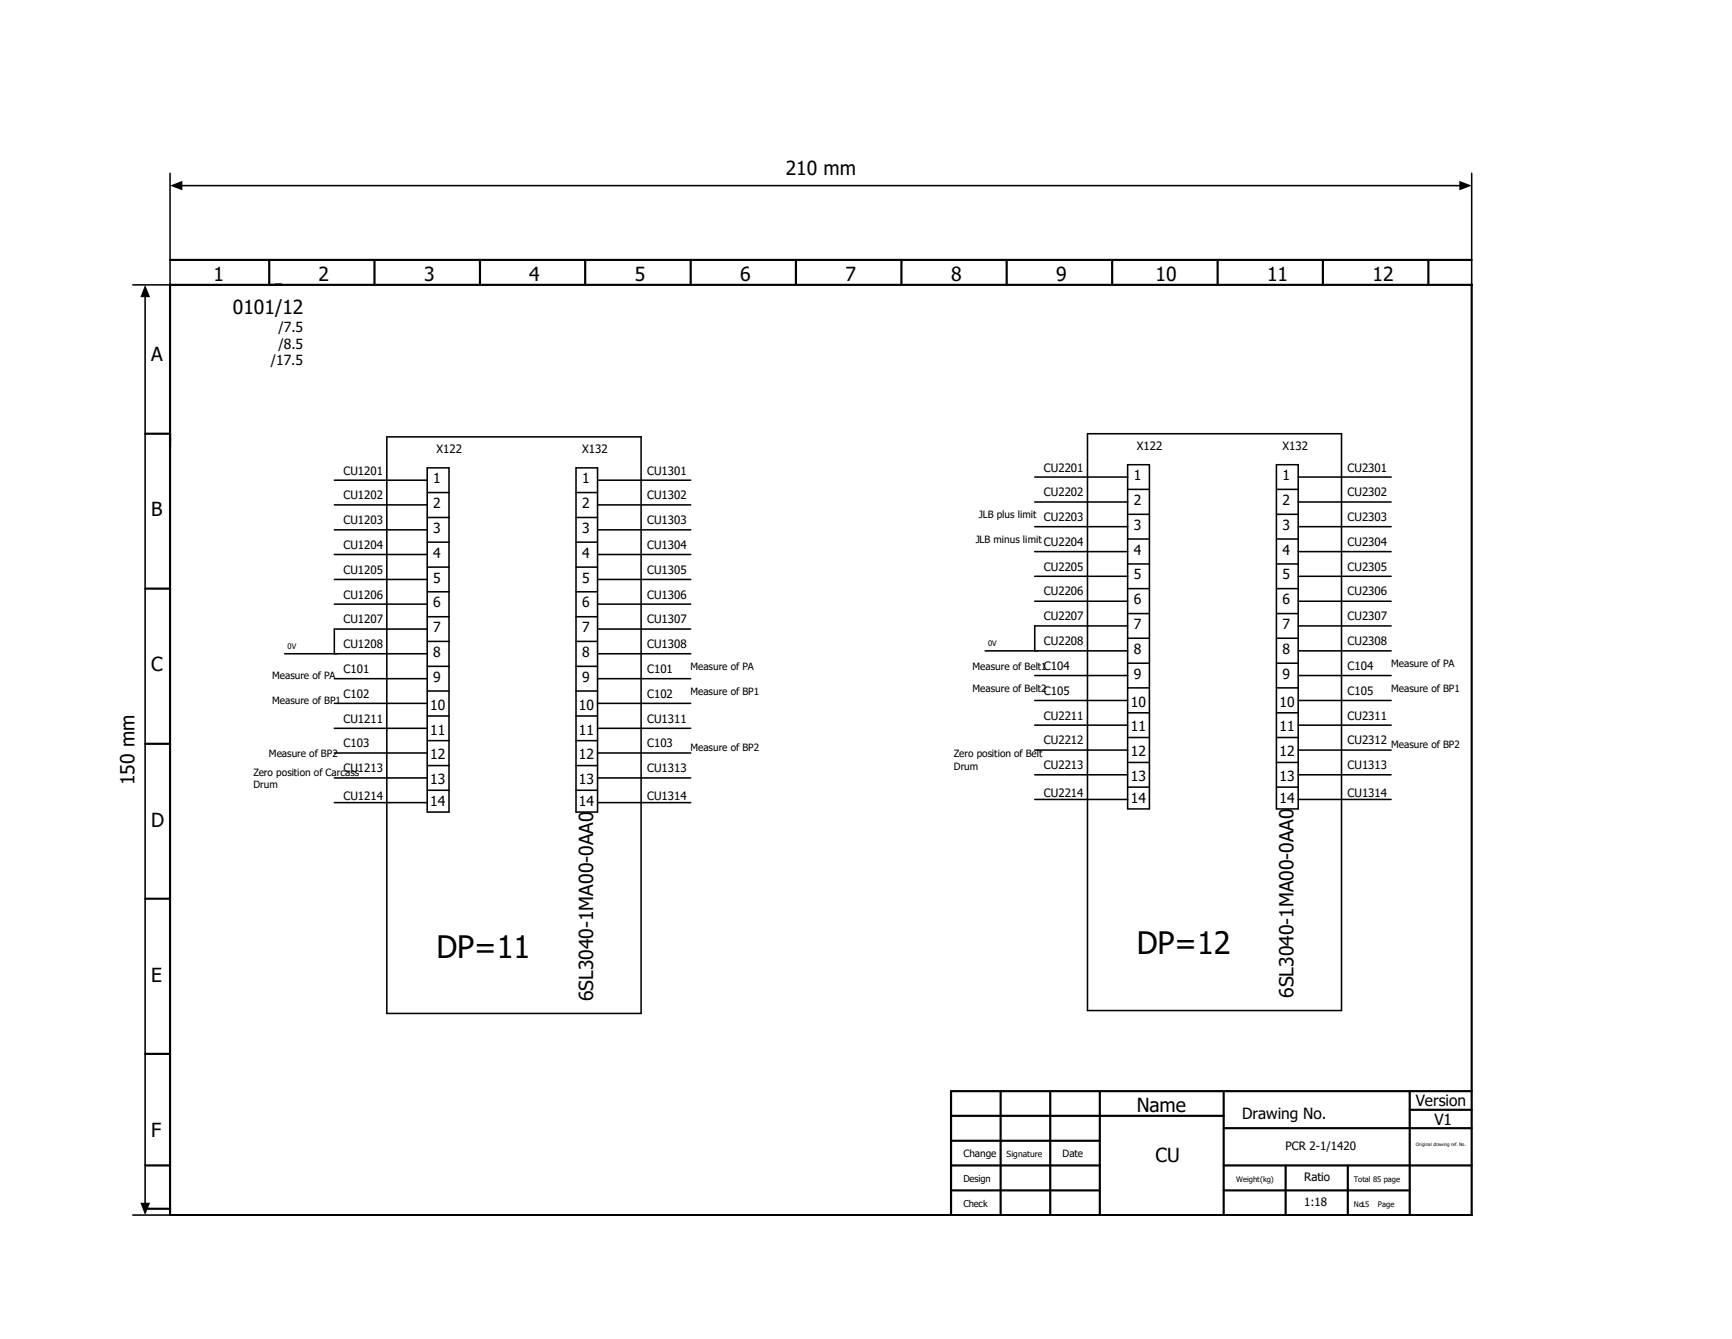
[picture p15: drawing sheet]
<svg xmlns="http://www.w3.org/2000/svg" width="279mm" height="216mm" viewBox="0 0 279 216" stroke-linecap="round" stroke-linejoin="round" font-family="sans-serif">
<defs><g id="words">
<g font-size="5">
<text x="70.4" y="154.4">DP=11</text>
<text x="183.4" y="153.9">DP=12</text>
</g>
<g font-size="3.1">
<text x="126.7" y="28.3">210 mm</text>
<text x="34.4" y="45.3">1</text>
<text x="51.4" y="45.3">2</text>
<text x="68.4" y="45.3">3</text>
<text x="85.4" y="45.3">4</text>
<text x="102.4" y="45.3">5</text>
<text x="119.4" y="45.3">6</text>
<text x="136.4" y="45.3">7</text>
<text x="153.4" y="45.3">8</text>
<text x="170.4" y="45.3">9</text>
<text x="186.4" y="45.3">10</text>
<text x="204.4" y="45.3">11</text>
<text x="221.4" y="45.3">12</text>
<text x="37.5" y="50.7">0101/12</text>
<text x="24.4" y="58.3">A</text>
<text x="24.4" y="83.3">B</text>
<text x="24.4" y="108.2">C</text>
<text x="21.7" y="126.6" transform="rotate(-90 21.7 126.6)">150 mm</text>
<text x="24.4" y="133.3">D</text>
<text x="24.4" y="158.3">E</text>
<text x="95.7" y="161.4" transform="rotate(-90 95.7 161.4)">6SL3040-1MA00-0AA0</text>
<text x="208.7" y="160.9" transform="rotate(-90 208.7 160.9)">6SL3040-1MA00-0AA0</text>
<text x="183.4" y="179.3">Name</text>
<text x="24.4" y="183.3">F</text>
<text x="186.4" y="187.3">CU</text>
</g>
<g font-size="2.5">
<text x="228.4" y="178.4">Version</text>
<text x="200.4" y="180.4">Drawing No.</text>
<text x="231.4" y="181.4">V1</text>
</g>
<g font-size="2.2">
<text x="44.9" y="53.6">/7.5</text>
<text x="43.7" y="58.9">/17.5</text>
<text x="44.9" y="56.2">/8.5</text>
<text x="69.9" y="77.9">1</text>
<text x="93.9" y="77.9">1</text>
<text x="182.9" y="77.4">1</text>
<text x="206.9" y="77.4">1</text>
<text x="69.9" y="81.9">2</text>
<text x="93.9" y="81.9">2</text>
<text x="182.9" y="81.4">2</text>
<text x="206.9" y="81.4">2</text>
<text x="69.9" y="85.9">3</text>
<text x="69.9" y="89.9">4</text>
<text x="93.9" y="85.9">3</text>
<text x="93.9" y="89.9">4</text>
<text x="182.9" y="85.4">3</text>
<text x="182.9" y="89.5">4</text>
<text x="206.9" y="85.4">3</text>
<text x="206.9" y="89.5">4</text>
<text x="69.9" y="93.9">5</text>
<text x="93.9" y="93.9">5</text>
<text x="182.9" y="93.4">5</text>
<text x="206.9" y="93.4">5</text>
<text x="69.9" y="97.9">6</text>
<text x="69.9" y="101.9">7</text>
<text x="93.9" y="97.9">6</text>
<text x="93.9" y="101.9">7</text>
<text x="182.9" y="97.5">6</text>
<text x="182.9" y="101.4">7</text>
<text x="206.9" y="97.5">6</text>
<text x="206.9" y="101.4">7</text>
<text x="69.9" y="105.9">8</text>
<text x="93.9" y="105.9">8</text>
<text x="182.9" y="105.5">8</text>
<text x="206.9" y="105.5">8</text>
<text x="69.9" y="109.9">9</text>
<text x="93.9" y="109.9">9</text>
<text x="182.4" y="113.9">10</text>
<text x="182.9" y="109.4">9</text>
<text x="206.4" y="113.9">10</text>
<text x="206.9" y="109.4">9</text>
<text x="69.4" y="114.4">10</text>
<text x="69.4" y="118.4">11</text>
<text x="93.4" y="114.4">10</text>
<text x="93.4" y="118.4">11</text>
<text x="182.4" y="117.9">11</text>
<text x="206.4" y="117.9">11</text>
<text x="69.4" y="122.4">12</text>
<text x="93.4" y="122.4">12</text>
<text x="182.4" y="121.9">12</text>
<text x="182.4" y="125.9">13</text>
<text x="206.4" y="121.9">12</text>
<text x="206.4" y="125.9">13</text>
<text x="69.4" y="126.4">13</text>
<text x="69.4" y="129.9">14</text>
<text x="93.4" y="126.4">13</text>
<text x="93.4" y="129.9">14</text>
<text x="182.4" y="129.5">14</text>
<text x="206.4" y="129.5">14</text>
</g>
<g font-size="1.9">
<text x="55.4" y="76.5">CU1201</text>
<text x="70.4" y="73">X122</text>
<text x="93.9" y="73">X132</text>
<text x="104.4" y="76.5">CU1301</text>
<text x="168.4" y="76">CU2201</text>
<text x="183.4" y="72.5">X122</text>
<text x="206.9" y="72.5">X132</text>
<text x="217.4" y="76">CU2301</text>
<text x="55.4" y="80.5">CU1202</text>
<text x="104.4" y="80.5">CU1302</text>
<text x="168.4" y="80">CU2202</text>
<text x="217.4" y="80">CU2302</text>
<text x="55.4" y="84.5">CU1203</text>
<text x="55.4" y="88.5">CU1204</text>
<text x="104.4" y="84.5">CU1303</text>
<text x="104.4" y="88.5">CU1304</text>
<text x="168.4" y="84">CU2203</text>
<text x="168.4" y="88">CU2204</text>
<text x="217.4" y="84">CU2303</text>
<text x="217.4" y="88">CU2304</text>
<text x="55.4" y="92.5">CU1205</text>
<text x="104.4" y="92.5">CU1305</text>
<text x="168.4" y="92">CU2205</text>
<text x="217.4" y="92">CU2305</text>
<text x="55.4" y="96.5">CU1206</text>
<text x="55.4" y="100.5">CU1207</text>
<text x="104.4" y="96.5">CU1306</text>
<text x="104.4" y="100.5">CU1307</text>
<text x="168.4" y="96">CU2206</text>
<text x="168.4" y="100">CU2207</text>
<text x="217.4" y="96">CU2306</text>
<text x="217.4" y="100">CU2307</text>
<text x="55.4" y="104.5">CU1208</text>
<text x="104.4" y="104.5">CU1308</text>
<text x="168.4" y="104">CU2208</text>
<text x="217.4" y="104">CU2308</text>
<text x="55.4" y="108.5">C101</text>
<text x="55.4" y="112.5">C102</text>
<text x="104.4" y="108.5">C101</text>
<text x="104.4" y="112.5">C102</text>
<text x="168.4" y="108">C104</text>
<text x="168.4" y="112">C105</text>
<text x="217.4" y="108">C104</text>
<text x="217.4" y="112">C105</text>
<text x="55.4" y="116.5">CU1211</text>
<text x="104.4" y="116.5">CU1311</text>
<text x="168.4" y="116">CU2211</text>
<text x="217.4" y="116">CU2311</text>
<text x="55.4" y="120.5">C103</text>
<text x="55.4" y="124.5">CU1213</text>
<text x="104.4" y="120.5">C103</text>
<text x="104.4" y="124.5">CU1313</text>
<text x="168.4" y="120">CU2212</text>
<text x="168.4" y="124">CU2213</text>
<text x="217.4" y="120">CU2312</text>
<text x="217.4" y="124">CU1313</text>
<text x="55.4" y="129">CU1214</text>
<text x="104.4" y="129">CU1314</text>
<text x="168.4" y="128.5">CU2214</text>
<text x="217.4" y="128.5">CU1314</text>
<text x="207.4" y="185.5">PCR 2-1/1420</text>
<text x="210.4" y="190.5">Ratio</text>
<text x="210.4" y="194.5">1:18</text>
</g>
<g font-size="1.6">
<text x="157.9" y="83.6">JLB plus limit</text>
<text x="157.4" y="87.5">JLB minus limit</text>
<text x="224.4" y="107.6">Measure of PA</text>
<text x="43.9" y="109.6">Measure of PA</text>
<text x="43.9" y="113.6">Measure of BP1</text>
<text x="111.4" y="108.1">Measure of PA</text>
<text x="111.4" y="112.1">Measure of BP1</text>
<text x="156.9" y="108.1">Measure of Belt1</text>
<text x="156.9" y="111.5">Measure of Belt2</text>
<text x="224.4" y="111.5">Measure of BP1</text>
<text x="40.9" y="125.1">Zero position of Carcass</text>
<text x="43.4" y="122">Measure of BP2</text>
<text x="111.4" y="121.1">Measure of BP2</text>
<text x="153.9" y="122.1">Zero position of Belt</text>
<text x="153.9" y="124.1">Drum</text>
<text x="224.4" y="120.6">Measure of BP2</text>
<text x="40.9" y="127">Drum</text>
<text x="155.4" y="186.6">Change</text>
<text x="171.4" y="186.6">Date</text>
</g>
<g font-size="1.5">
<text x="155.4" y="190.6">Design</text>
<text x="155.4" y="194.6">Check</text>
</g>
<text font-size="1.4" x="162.4" y="186.6">Signature</text>
<g font-size="1.2">
<text x="46.4" y="104.6">0V</text>
<text x="159.4" y="104.1">0V</text>
<text x="199.4" y="190.6">Weight(kg)</text>
<text x="218.4" y="190.6">Total 85 page</text>
<text x="218.4" y="194.6">No.</text>
<text x="219.5" y="194.6">15</text>
<text x="222.3" y="194.6">Page</text>
</g>
<text font-size=".7" x="228.4" y="184.7">Original drawing ref. No.</text>
</g></defs>
<path d="M15.4 0l-15.4 15.4" fill="none" stroke="#fff" stroke-width=".18"/>
<path d="M0 169.6l32.2 26.4" fill="none" stroke="#fff" stroke-width=".16"/>
<g fill="none" stroke="#000" stroke-width=".35">
<path d="M27.4 45.9h210v150h-210zM27.4 41.9h210M43.4 41.9v4M60.4 41.9v4M77.4 41.9v4M94.4 41.9v4M111.4 41.9v4M128.4 41.9v4M145.4 41.9v4M162.4 41.9v4M179.4 41.9v4M196.4 41.9v4"/>
<path d="M213.4 41.9v4M230.4 41.9v4M23.4 69.9h4M23.4 94.9h4M23.4 119.9h4M23.4 144.9h4M23.4 169.9h4M153.4 179.9h44M161.4 175.9v20M169.4 175.9v20M177.4 175.9v20M197.4 175.9v20"/>
<path d="M227.4 175.9v20M227.4 178.9h10M237.4 175.9h-84v20M23.4 187.9h4M23.4 194.9h4M153.4 187.9h24M153.4 191.9h24M153.4 183.9h24M197.4 187.9h40M197.4 181.9h40M197.4 191.9h30M207.4 187.9v8"/>
<path d="M217.4 187.9v8"/>
</g>
<path d="M27.4 29.9l2-.7v1.5zM235.4 29.2l2 .7-2 .8zM23.4 45.9l.8 2h-1.6zM22.6 193.9h1.6l-.8 2z" fill="#000"/>
<g fill="none" stroke="#000" stroke-width=".25">
<path d="M27.4 27.9v18M28.4 29.9h208M237.4 27.9v18M21.4 45.9h14M23.4 46.9v148M53.9 77.4h15M62.4 70.4h41v93h-41zM68.9 75.4h3.5v55.5h-3.5zM68.9 79.4h3.5M92.9 75.4h3.5v55.5h-3.5zM92.9 79.4h3.5M96.4 77.4h15"/>
<path d="M166.9 76.9h15M175.4 69.9h41v93h-41zM181.9 74.9h3.5v55.5h-3.5zM181.9 78.9h3.5M205.9 74.9h3.5v55.5h-3.5zM205.9 78.9h3.5M209.4 76.9h15M53.9 81.4h15M53.9 85.4h15M53.9 89.4h15M53.9 93.4h15M53.9 97.4h15"/>
<path d="M68.9 83.4h3.5M68.9 87.4h3.5M68.9 91.4h3.5M68.9 95.4h3.5M68.9 99.4h3.5M92.9 83.4h3.5M92.9 87.4h3.5M92.9 91.4h3.5M92.9 95.4h3.5M92.9 99.4h3.5M96.4 81.4h15M96.4 85.4h15"/>
<path d="M96.4 89.4h15M96.4 93.4h15M96.4 97.4h15M166.9 80.9h15M166.9 84.9h15M166.9 88.9h15M166.9 92.9h15M166.9 96.9h15M181.9 82.9h3.5M181.9 86.9h3.5M181.9 90.9h3.5M181.9 94.9h3.5"/>
<path d="M181.9 98.9h3.5M205.9 82.9h3.5M205.9 86.9h3.5M205.9 90.9h3.5M205.9 94.9h3.5M205.9 98.9h3.5M209.4 80.9h15M209.4 84.9h15M209.4 88.9h15M209.4 92.9h15M209.4 96.9h15M45.9 105.4h23"/>
<path d="M53.9 109.4h15M53.9 113.4h15M53.9 117.4h15M68.9 101.4h-15v4M68.9 103.4h3.5M68.9 107.4h3.5M68.9 111.4h3.5M68.9 115.4h3.5M68.9 119.4h3.5M92.9 103.4h3.5M92.9 107.4h3.5M92.9 111.4h3.5"/>
<path d="M92.9 115.4h3.5M92.9 119.4h3.5M96.4 105.4h15M96.4 101.4h15M96.4 109.4h15M96.4 113.4h15M96.4 117.4h15M158.9 104.9h23M166.9 108.9h15M166.9 112.9h15M166.9 116.9h15M181.9 100.9h-15v4"/>
<path d="M181.9 102.9h3.5M181.9 106.9h3.5M181.9 110.9h3.5M181.9 114.9h3.5M181.9 118.9h3.5M205.9 102.9h3.5M205.9 106.9h3.5M205.9 110.9h3.5M205.9 114.9h3.5M205.9 118.9h3.5M209.4 104.9h15M209.4 100.9h15"/>
<path d="M209.4 108.9h15M209.4 112.9h15M209.4 116.9h15M53.9 121.4h15M53.9 125.4h15M53.9 129.4h15M68.9 123.4h3.5M68.9 127.4h3.5M92.9 123.4h3.5M92.9 127.4h3.5M96.4 121.4h15M96.4 125.4h15"/>
<path d="M96.4 129.4h15M166.9 120.9h15M166.9 124.9h15M166.9 128.9h15M181.9 122.9h3.5M181.9 126.9h3.5M205.9 122.9h3.5M205.9 126.9h3.5M209.4 120.9h15M209.4 124.9h15M209.4 128.9h15M21.4 195.9h14"/>
</g>
<use href="#words"/>
</svg>
